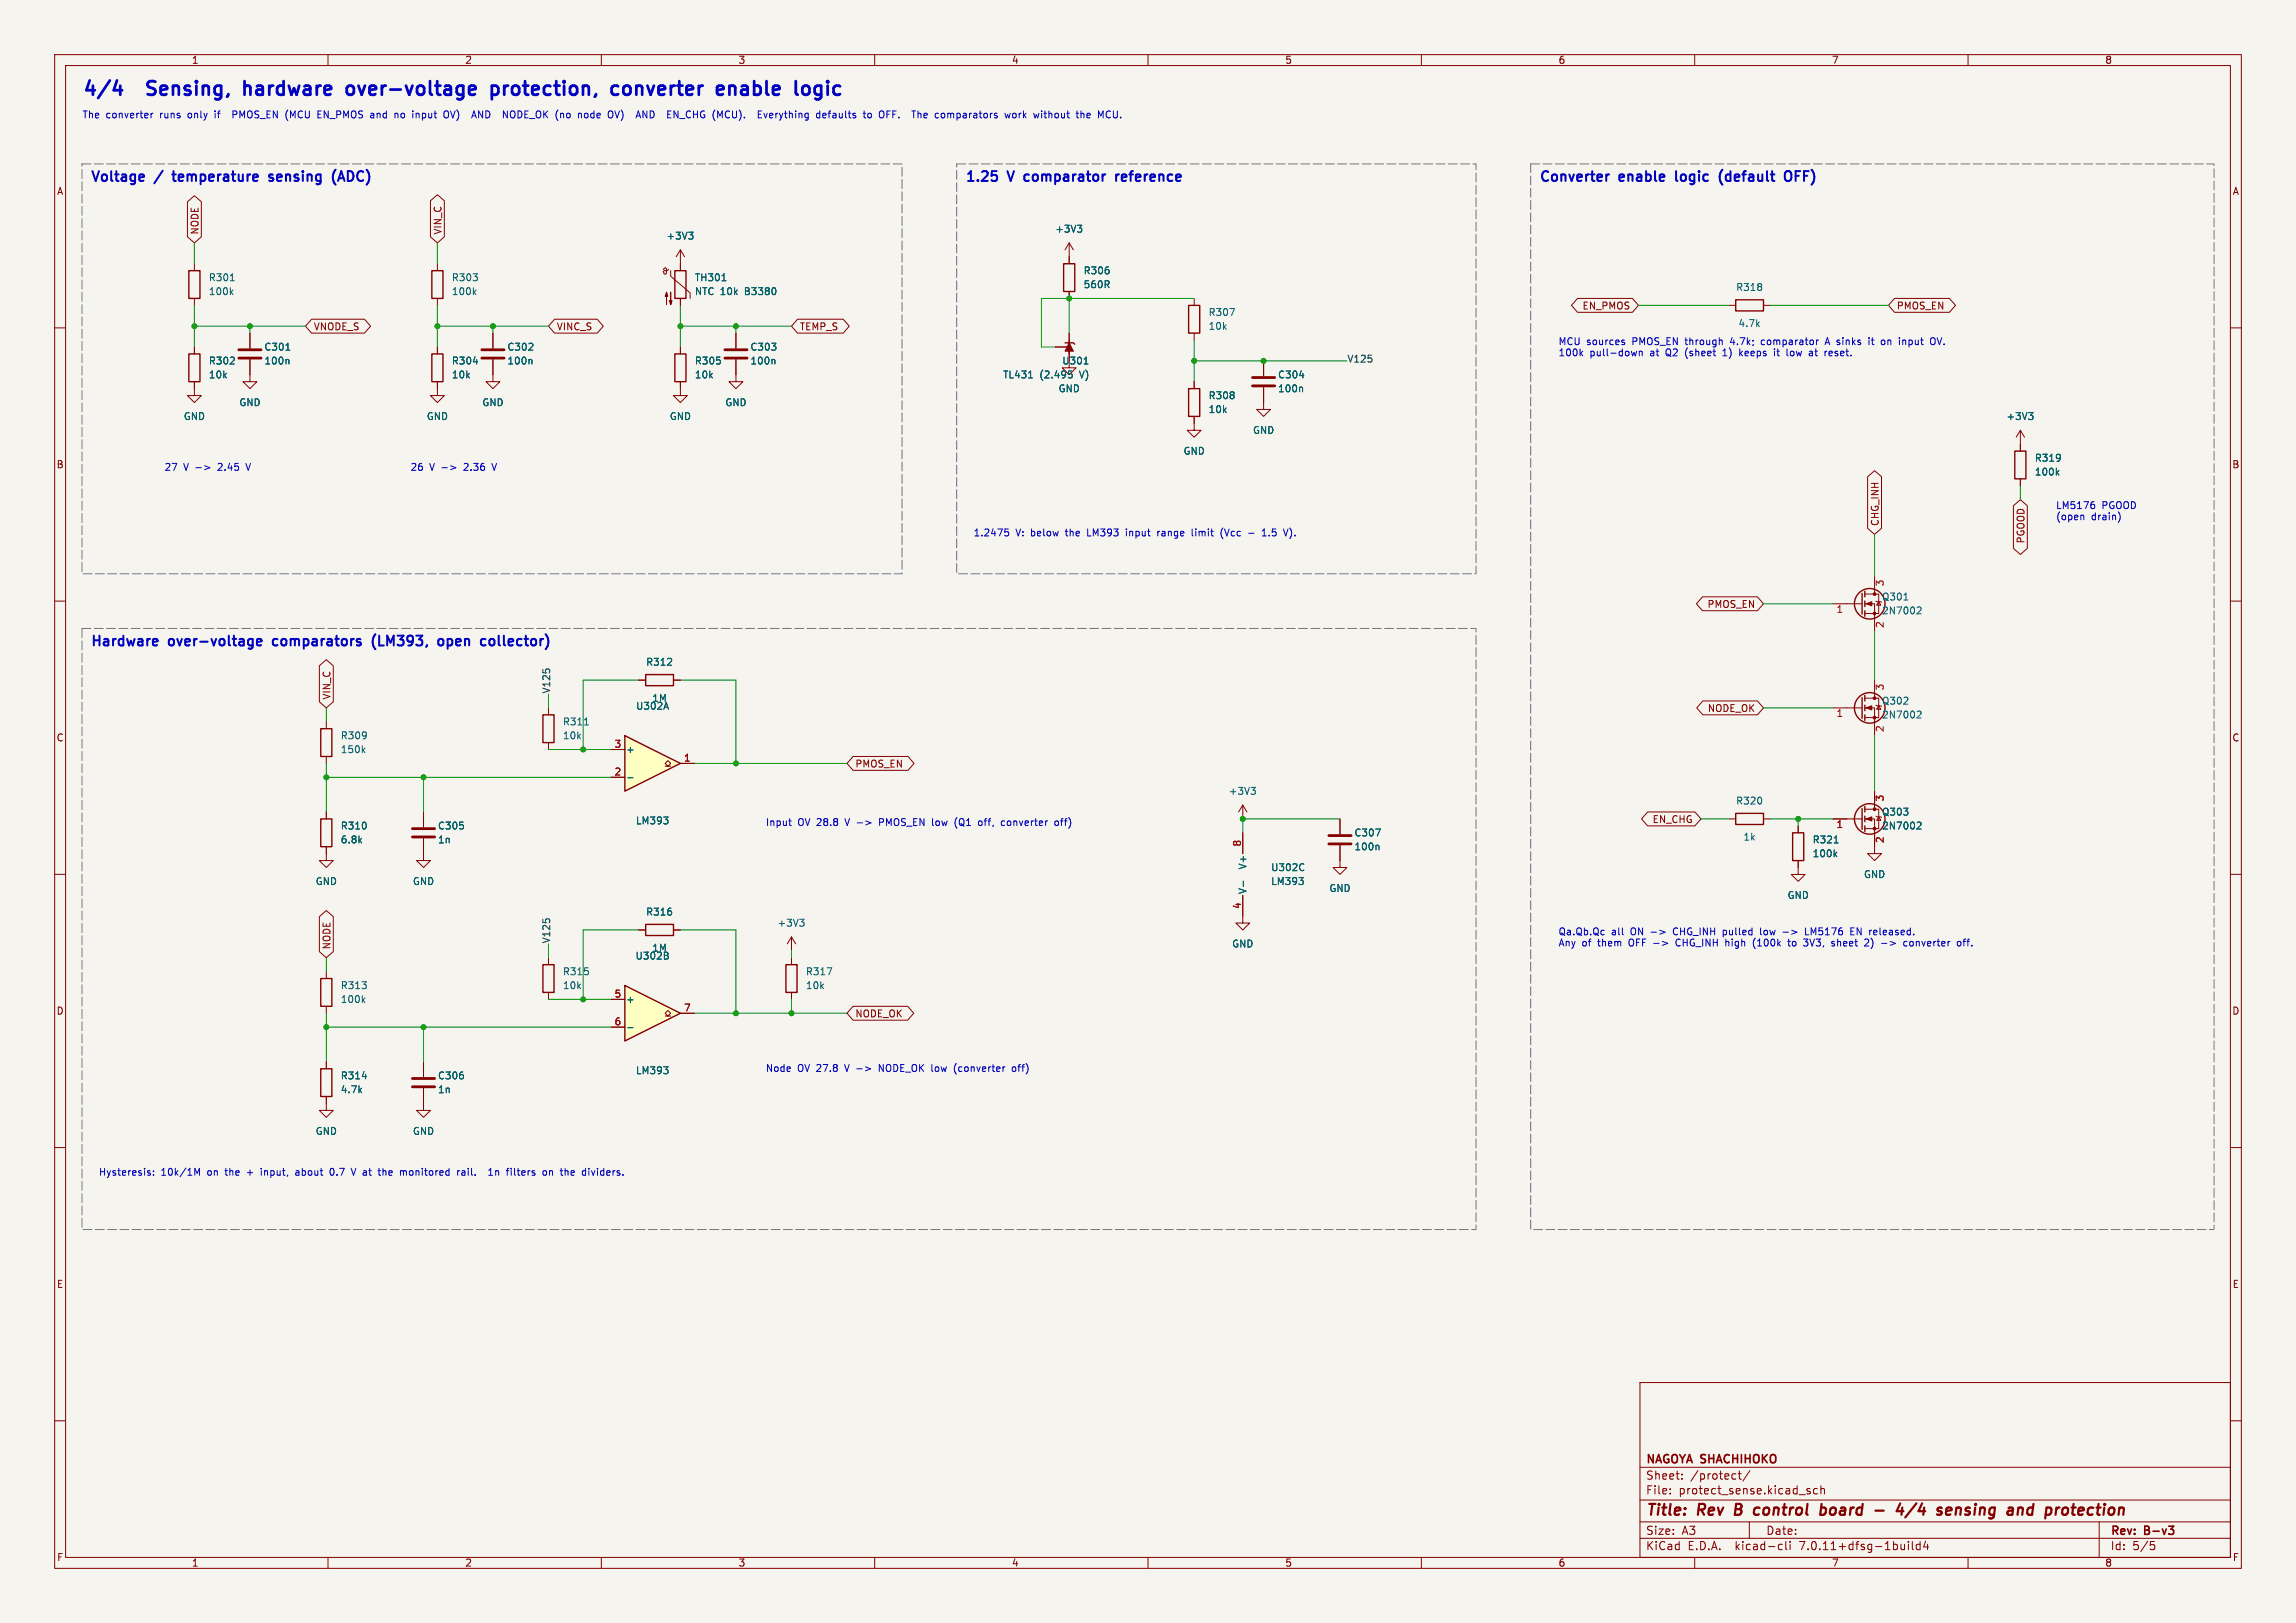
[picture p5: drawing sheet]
<svg xmlns="http://www.w3.org/2000/svg" width="420mm" height="297mm" viewBox="0 0 420 297" stroke-linecap="round" stroke-linejoin="round" font-family="sans-serif">
<defs><g id="words">
<g font-size="3.5" fill="#0000c2">
<text x="15" y="18.8">4/4</text>
<text x="28.2" y="18.8">Sensing,</text>
<text x="46.8" y="18.8">hardware</text>
<text x="66.6" y="18.8">over-voltage</text>
<text x="94" y="18.8">protection,</text>
<text x="117.1" y="18.8">converter</text>
<text x="137.4" y="18.8">enable</text>
<text x="152.6" y="18.8">logic</text>
</g>
<g font-size="2.8" fill="#840000">
<text x="301" y="277.9">Title:</text>
<text x="310.6" y="277.9">Rev</text>
<text x="318.2" y="277.9">B</text>
<text x="322.5" y="277.9">control</text>
<text x="335.4" y="277.9">board</text>
<text x="346.2" y="277.9">-</text>
<text x="351" y="277.9">4/4</text>
<text x="359.3" y="277.9">sensing</text>
<text x="372.9" y="277.9">and</text>
<text x="380.7" y="277.9">protection</text>
</g>
<g font-size="2.5" fill="#0000c2">
<text x="16.5" y="34.1">Voltage</text>
<text x="32.5" y="34.1">temperature</text>
<text x="50.8" y="34.1">sensing</text>
<text x="63.1" y="34.1">(ADC)</text>
<text x="176.5" y="34.1">1.25</text>
<text x="188.2" y="34.1">comparator</text>
<text x="205.7" y="34.1">reference</text>
<text x="281.5" y="34.1">Converter</text>
<text x="296.4" y="34.1">enable</text>
<text x="307.4" y="34.1">logic</text>
<text x="316.1" y="34.1">(default</text>
<text x="328.8" y="34.1">OFF)</text>
<text x="16.5" y="119.1">Hardware</text>
<text x="31" y="119.1">over-voltage</text>
<text x="50.8" y="119.1">comparators</text>
<text x="69.7" y="119.1">(LM393,</text>
<text x="82.5" y="119.1">open</text>
<text x="91" y="119.1">collector)</text>
</g>
<g font-size="2.1" fill="#840000">
<text x="301" y="268.2">NAGOYA SHACHIHOKO</text>
<text x="301" y="273.7">File:</text>
<text x="301" y="271">Sheet:</text>
<text x="307.1" y="273.7">protect_sense.kicad_sch</text>
<text x="309.2" y="271">/protect/</text>
<text x="301" y="281.1">Size:</text>
<text x="307.6" y="281.1">A3</text>
<text x="323" y="281.1">Date:</text>
<text x="386" y="281.3">Rev:</text>
<text x="392.4" y="281.3">B-v3</text>
<text x="301" y="283.9">KiCad</text>
<text x="308.7" y="283.9">E.D.A.</text>
<text x="317.6" y="283.9">kicad-cli</text>
<text x="329.5" y="283.9">7.0.11+dfsg-1build4</text>
<text x="386" y="283.9">Id:</text>
<text x="390.1" y="283.9">5/5</text>
</g>
<g font-size="1.8" fill="#840000">
<text x="35" y="11.9">1</text>
<text x="85" y="11.9">2</text>
<text x="135" y="11.9">3</text>
<text x="185" y="11.9">4</text>
<text x="235" y="11.9">5</text>
<text x="285" y="11.9">6</text>
<text x="335" y="11.9">7</text>
<text x="385" y="11.9">8</text>
<text x="10.3" y="35.9">A</text>
<text x="408.3" y="35.9">A</text>
<text x="36.5" y="43" transform="rotate(-90 36.5 43)">NODE</text>
<text x="81" y="43" transform="rotate(-90 81 43)">VIN_C</text>
<text x="289.4" y="56.8">EN_PMOS</text>
<text x="346.9" y="56.8">PMOS_EN</text>
<text x="57.3" y="60.6">VNODE_S</text>
<text x="101.8" y="60.6">VINC_S</text>
<text x="146.2" y="60.6">TEMP_S</text>
<text x="10.3" y="85.9">B</text>
<text x="408.2" y="85.9">B</text>
<text x="343.9" y="96.4" transform="rotate(-90 343.9 96.4)">CHG_INH</text>
<text x="370.5" y="99.5" transform="rotate(-90 370.5 99.5)">PGOOD</text>
<text x="312.2" y="111.4">PMOS_EN</text>
<text x="60.6" y="128.1" transform="rotate(-90 60.6 128.1)">VIN_C</text>
<text x="312.3" y="130.5">NODE_OK</text>
<text x="10.3" y="135.9">C</text>
<text x="408.2" y="135.9">C</text>
<text x="156.4" y="140.7">PMOS_EN</text>
<text x="302.2" y="150.8">EN_CHG</text>
<text x="60.6" y="173.8" transform="rotate(-90 60.6 173.8)">NODE</text>
<text x="10.3" y="185.9">D</text>
<text x="408.2" y="185.9">D</text>
<text x="156.4" y="186.4">NODE_OK</text>
<text x="10.3" y="235.9">E</text>
<text x="408.3" y="235.9">E</text>
<text x="10.3" y="285.9">F</text>
<text x="35" y="286.9">1</text>
<text x="85" y="286.9">2</text>
<text x="135" y="286.9">3</text>
<text x="185" y="286.9">4</text>
<text x="235" y="286.9">5</text>
<text x="285" y="286.9">6</text>
<text x="335" y="286.9">7</text>
<text x="385" y="286.9">8</text>
<text x="408.3" y="285.9">F</text>
</g>
<g font-size="1.8" fill="#0000c2">
<text x="15" y="22">The</text>
<text x="19.4" y="22">converter</text>
<text x="29.4" y="22">runs</text>
<text x="34.7" y="22">only</text>
<text x="39.8" y="22">if</text>
<text x="43.4" y="22">PMOS_EN (MCU</text>
<text x="59.4" y="22">EN_PMOS and</text>
<text x="73.9" y="22">no</text>
<text x="77.3" y="22">input</text>
<text x="83.3" y="22">OV)</text>
<text x="88.9" y="22">AND</text>
<text x="94.9" y="22">NODE_OK (no</text>
<text x="109.1" y="22">node</text>
<text x="114.8" y="22">OV)</text>
<text x="120.4" y="22">AND</text>
<text x="126.4" y="22">EN_CHG (MCU).</text>
<text x="143.6" y="22">Everything</text>
<text x="154.5" y="22">defaults</text>
<text x="163.4" y="22">to</text>
<text x="166.4" y="22">OFF.</text>
<text x="172.9" y="22">The</text>
<text x="177.2" y="22">comparators</text>
<text x="190.3" y="22">work</text>
<text x="195.7" y="22">without</text>
<text x="203.7" y="22">the</text>
<text x="285" y="63.5">MCU sources</text>
<text x="285" y="65.5">100k</text>
<text x="290.8" y="65.5">pull-down</text>
<text x="298.7" y="63.5">PMOS_EN through</text>
<text x="302" y="65.5">at</text>
<text x="305" y="65.5">Q2</text>
<text x="308.7" y="65.5">(sheet</text>
<text x="315.8" y="65.5">1)</text>
<text x="317" y="63.5">4.7k;</text>
<text x="319.1" y="65.5">keeps</text>
<text x="322.8" y="63.5">comparator</text>
<text x="325.6" y="65.5">it</text>
<text x="328.1" y="65.5">low</text>
<text x="332.4" y="65.5">at</text>
<text x="334.8" y="63.5">A sinks</text>
<text x="335.5" y="65.5">reset.</text>
<text x="343.1" y="63.5">it</text>
<text x="345.6" y="63.5">on</text>
<text x="349.1" y="63.5">input</text>
<text x="355" y="63.5">OV.</text>
<text x="30" y="86.5">27</text>
<text x="33.6" y="86.5">V -&gt;</text>
<text x="40.2" y="86.5">2.45</text>
<text x="45.6" y="86.5">V</text>
<text x="75" y="86.5">26</text>
<text x="78.6" y="86.5">V -&gt;</text>
<text x="85.2" y="86.5">2.36</text>
<text x="90.6" y="86.5">V</text>
<text x="376" y="93.5">LM5176</text>
<text x="376" y="95.5">(open</text>
<text x="382.6" y="95.5">drain)</text>
<text x="384.5" y="93.5">PGOOD</text>
<text x="178" y="98.5">1.2475</text>
<text x="185.8" y="98.5">V: below</text>
<text x="195.2" y="98.5">the</text>
<text x="199.4" y="98.5">LM393</text>
<text x="206.7" y="98.5">input</text>
<text x="212.6" y="98.5">range</text>
<text x="219.1" y="98.5">limit</text>
<text x="224.6" y="98.5">(Vcc</text>
<text x="232.6" y="98.5">1.5</text>
<text x="236.8" y="98.5">V).</text>
<text x="140" y="151.5">Input</text>
<text x="145.9" y="151.5">OV 28.8</text>
<text x="154.9" y="151.5">V -&gt;</text>
<text x="161.5" y="151.5">PMOS_EN low</text>
<text x="175.7" y="151.5">(Q1</text>
<text x="180.3" y="151.5">off,</text>
<text x="184.6" y="151.5">converter</text>
<text x="194.6" y="151.5">off)</text>
<text x="285" y="171.5">Qa.Qb.Qc</text>
<text x="285" y="173.5">Any</text>
<text x="289.4" y="173.5">of</text>
<text x="292.4" y="173.5">them</text>
<text x="294.8" y="171.5">all</text>
<text x="298.2" y="173.5">OFF -&gt;</text>
<text x="298.4" y="171.5">ON -&gt;</text>
<text x="306.6" y="171.5">CHG_INH</text>
<text x="307.2" y="173.5">CHG_INH</text>
<text x="315.8" y="171.5">pulled</text>
<text x="316.5" y="173.5">high</text>
<text x="321.7" y="173.5">(100k</text>
<text x="322.9" y="171.5">low</text>
<text x="327.2" y="171.5">-&gt;</text>
<text x="328.4" y="173.5">to</text>
<text x="331.5" y="173.5">3V3,</text>
<text x="331.5" y="171.5">LM5176</text>
<text x="336.7" y="173.5">sheet</text>
<text x="340" y="171.5">EN released.</text>
<text x="343" y="173.5">2)</text>
<text x="346.2" y="173.5">-&gt;</text>
<text x="350.5" y="173.5">converter</text>
<text x="360.5" y="173.5">off.</text>
<text x="140" y="196.5">Node</text>
<text x="145.9" y="196.5">OV 27.8</text>
<text x="154.9" y="196.5">V -&gt;</text>
<text x="161.5" y="196.5">NODE_OK low</text>
<text x="175.6" y="196.5">(converter</text>
<text x="186.4" y="196.5">off)</text>
<text x="18" y="215.5">Hysteresis:</text>
<text x="29.5" y="215.5">10k/1M</text>
<text x="38.1" y="215.5">on</text>
<text x="41.5" y="215.5">the</text>
<text x="45.7" y="215.5">+</text>
<text x="48.4" y="215.5">input,</text>
<text x="55" y="215.5">about</text>
<text x="61.5" y="215.5">0.7</text>
<text x="65.6" y="215.5">V at</text>
<text x="71" y="215.5">the</text>
<text x="75.1" y="215.5">monitored</text>
<text x="85.8" y="215.5">rail.</text>
<text x="91.9" y="215.5">1n</text>
<text x="95.4" y="215.5">filters</text>
<text x="102.2" y="215.5">on</text>
<text x="105.7" y="215.5">the</text>
<text x="109.8" y="215.5">dividers.</text>
</g>
<g font-size="1.8" fill="#006464">
<text x="121.8" y="44">+3V3</text>
<text x="192.9" y="42.8">+3V3</text>
<text x="38.1" y="51.7">R301</text>
<text x="82.6" y="51.7">R303</text>
<text x="127" y="51.7">TH301</text>
<text x="198.1" y="50.4">R306</text>
<text x="198.1" y="52.9">560R</text>
<text x="317.5" y="53.4">R318</text>
<text x="38.1" y="54.2">100k</text>
<text x="82.6" y="54.2">100k</text>
<text x="127" y="54.2">NTC 10k</text>
<text x="136.4" y="54.2">B3380</text>
<text x="221" y="58">R307</text>
<text x="48.3" y="64.4">C301</text>
<text x="92.7" y="64.4">C302</text>
<text x="137.2" y="64.4">C303</text>
<text x="221" y="60.6">10k</text>
<text x="317.9" y="60">4.7k</text>
<text x="38.1" y="66.9">R302</text>
<text x="38.1" y="69.4">10k</text>
<text x="48.3" y="66.9">100n</text>
<text x="82.6" y="66.9">R304</text>
<text x="82.6" y="69.4">10k</text>
<text x="92.7" y="66.9">100n</text>
<text x="127" y="66.9">R305</text>
<text x="127" y="69.4">10k</text>
<text x="137.2" y="66.9">100n</text>
<text x="183.4" y="69.4">TL431</text>
<text x="190.2" y="69.4">(2.495</text>
<text x="193.5" y="72">GND</text>
<text x="194.2" y="66.9">U301</text>
<text x="197.6" y="69.4">V)</text>
<text x="233.7" y="69.4">C304</text>
<text x="233.7" y="72">100n</text>
<text x="33.5" y="77.1">GND</text>
<text x="43.7" y="74.5">GND</text>
<text x="78" y="77.1">GND</text>
<text x="88.1" y="74.5">GND</text>
<text x="122.4" y="77.1">GND</text>
<text x="132.6" y="74.5">GND</text>
<text x="221" y="73.3">R308</text>
<text x="221" y="75.8">10k</text>
<text x="366.9" y="77.1">+3V3</text>
<text x="216.4" y="83.4">GND</text>
<text x="229.1" y="79.6">GND</text>
<text x="372.1" y="84.7">R319</text>
<text x="372.1" y="87.2">100k</text>
<text x="344.2" y="110.1">Q301</text>
<text x="344.2" y="112.6">2N7002</text>
<text x="118.1" y="122">R312</text>
<text x="116.3" y="130.1">U302A</text>
<text x="119.2" y="128.6">1M</text>
<text x="344.2" y="129.1">Q302</text>
<text x="344.2" y="131.7">2N7002</text>
<text x="62.2" y="135.5">R309</text>
<text x="102.9" y="132.9">R311</text>
<text x="102.9" y="135.5">10k</text>
<text x="62.2" y="138">150k</text>
<text x="114.4" y="138">+</text>
<text x="224.7" y="145.6">+3V3</text>
<text x="317.5" y="147.4">R320</text>
<text x="344.2" y="149.5">Q303</text>
<text x="62.2" y="152">R310</text>
<text x="62.2" y="154.5">6.8k</text>
<text x="80" y="152">C305</text>
<text x="80" y="154.5">1n</text>
<text x="116.2" y="151.1">LM393</text>
<text x="247.7" y="153.3">C307</text>
<text x="247.7" y="155.8">100n</text>
<text x="318.8" y="154">1k</text>
<text x="331.5" y="154.5">R321</text>
<text x="344.2" y="152">2N7002</text>
<text x="228.2" y="159.2" transform="rotate(-90 228.2 159.2)">V+</text>
<text x="232.4" y="159.6">U302C</text>
<text x="331.5" y="157.1">100k</text>
<text x="340.9" y="160.9">GND</text>
<text x="57.7" y="162.2">GND</text>
<text x="75.4" y="162.2">GND</text>
<text x="118.1" y="167.7">R316</text>
<text x="228.2" y="163.7" transform="rotate(-90 228.2 163.7)">V-</text>
<text x="232.4" y="162.2">LM393</text>
<text x="243.1" y="163.4">GND</text>
<text x="326.9" y="164.7">GND</text>
<text x="142.1" y="169.8">+3V3</text>
<text x="225.3" y="173.6">GND</text>
<text x="102.9" y="178.7">R315</text>
<text x="116.2" y="175.8">U302B</text>
<text x="119.2" y="174.3">1M</text>
<text x="147.3" y="178.7">R317</text>
<text x="62.2" y="181.2">R313</text>
<text x="62.2" y="183.7">100k</text>
<text x="102.9" y="181.2">10k</text>
<text x="114.4" y="183.7">+</text>
<text x="147.3" y="181.2">10k</text>
<text x="62.2" y="197.7">R314</text>
<text x="80" y="197.7">C306</text>
<text x="116.2" y="196.8">LM393</text>
<text x="62.2" y="200.3">4.7k</text>
<text x="80" y="200.3">1n</text>
<text x="57.7" y="207.9">GND</text>
<text x="75.4" y="207.9">GND</text>
</g>
<g font-size="1.8" fill="#0f0f0f">
<text x="246.4" y="66.6">V125</text>
<text x="100.8" y="127" transform="rotate(-90 100.8 127)">V125</text>
<text x="100.8" y="172.7" transform="rotate(-90 100.8 172.7)">V125</text>
</g>
<g font-size="1.8" fill="#a90000">
<text x="344.9" y="107.4" transform="rotate(-90 344.9 107.4)">3</text>
<text x="335.8" y="112.5">1</text>
<text x="344.9" y="115" transform="rotate(-90 344.9 115)">2</text>
<text x="335.8" y="131.5">1</text>
<text x="344.9" y="126.4" transform="rotate(-90 344.9 126.4)">3</text>
<text x="112.3" y="136.9">3</text>
<text x="344.9" y="134.1" transform="rotate(-90 344.9 134.1)">2</text>
<text x="112.3" y="142">2</text>
<text x="125" y="139.4">1</text>
<text x="344.9" y="146.8" transform="rotate(-90 344.9 146.8)">3</text>
<text x="227.1" y="155" transform="rotate(-90 227.1 155)">8</text>
<text x="335.8" y="151.8">1</text>
<text x="344.9" y="154.4" transform="rotate(-90 344.9 154.4)">2</text>
<text x="227.1" y="166.4" transform="rotate(-90 227.1 166.4)">4</text>
<text x="112.3" y="182.6">5</text>
<text x="125" y="185.2">7</text>
<text x="112.3" y="187.7">6</text>
</g>
</g></defs>
<path d="M0 0h420v297h-420z" fill="#f5f4ef" stroke="#f5f4ef" stroke-width=".18"/>
<g fill="none" stroke="#840000" stroke-width=".18">
<path d="M10 10h400v277h-400zM12 12h396v273h-396zM60 10v2M110 10v2M160 10v2M210 10v2M260 10v2M310 10v2M360 10v2M10 60h2M35.6 48.3v1.2M35.6 54.6v1.3"/>
<path d="M408 60h2M35.6 69.9v2.5h1.2l-1.2 1.3-1.3-1.3h1.3M35.6 63.5v1.3M45.7 65.8v4.1h1.3l-1.3 1.2-1.3-1.2h1.3M45.7 61v2.8M80 71.1v1.3h1.3l-1.3 1.3-1.3-1.3h1.3M10 110h2M408 110h2M59.7 132.1v1.3M59.7 138.4v1.3M100.3 129.5v1.3M100.3 135.9v1.3"/>
<path d="M10 160h2M59.7 154.9v2.6h1.3l-1.3 1.3-1.3-1.3h1.3M59.7 148.6v1.3M77.5 148.6v2.8M77.5 153.4v2.8M227.3 152.4v3.8M245.1 154.7v4.1h1.3l-1.3 1.2-1.3-1.2h1.3M245.1 149.9v2.8M408 160h2M227.3 163.8v5.1h1.3l-1.3 1.3-1.2-1.3h1.2M77.5 194.3v2.8M77.5 199.1v2.8"/>
<path d="M10 210h2M408 210h2M10 260h2M300 253h108v32h-108zM408 260h2M300 278.5h108M300 274.5h108M300 268.5h108M305.5 273.2v.2M305.5 272.5v.1M307.7 270.5v.2M307.7 269.8v.1"/>
<path d="M317.9 269.7h.6M318.2 269.2v1.3l.3 .2M320 278.5v3M320.1 269.1l-1.3 1.9M330.6 272.8l.3 .1 .3 .2-.1 .2-.4 .1M330.6 272.5h.5M332.4 272.5l-.4-.1-.3 .3v.4l.2 .2h.5M333.1 272.5l.2-.1 .4 .1v.9M333.1 271.9v1.5M384 278.5v6.5M60 285v2M110 285v2"/>
<path d="M160 285v2M210 285v2M260 285v2M300 281.5h108M310 285v2M325.6 282.6l.4 .1M326 283.5l-.4 .1M326.7 282.1v1.3l.2 .2M327.4 282.1v.1M327.4 282.6v1M349.1 282.1v.1M349.1 282.6v1"/>
<path d="M349.8 282.1v1.3l.2 .2M351.2 282.7l-.4-.1-.3 .3v.4l.2 .2h.5M351.2 282.1v1.5M352.2 282l-.3 1.1h.9M352.6 282.6v1M360 285v2M393.4 282.1h.7M393.5 282.7h.4l.3 .2-.2 .6-.5 .1"/>
</g>
<path d="M396.7 279.3h.9l-.5 .6M397.5 280v.6" fill="none" stroke="#840000" stroke-width=".3"/>
<g fill="none" stroke="#840000" stroke-width=".4">
<path d="M317.6 275.2l-.3 2h.8M321.1 276l.2-.1 .6 .1M321.7 277.1l-.6 .1M333.1 276l.2-.1 .6 .1 .1 .3v.5a.66 .66 0 0 1-.9 .4M333.2 275.2l-.2 2M343 276.4h1.6M347.6 275.1l-.7 1.4M348 275.9l-.2 1.3M350.6 275.1l-2.1 2.6M356 276.5l1-.2-.1-.3-.5-.1-.4 .3v.9l.2 .1 .6-.1M357.9 275.9l-.2 1.3M358.6 276a.57 .57 0 0 0-.7 .1"/>
<path d="M370.9 277l.2 .2 .6-.1M371.9 276a.66 .66 0 0 0-1 .3M372 275.2l-.3 2M378.9 275.9h.8M379.3 275.2l-.2 1.7 .1 .2 .3 .1"/>
</g>
<g fill="none" stroke="#006464" stroke-width=".18">
<path d="M42.1 51.4h.8M42.3 53.4l.3 .5M42.6 53.1l-.5 .5M52.3 64.1h.7M52.7 65.8l.1 .2v.6M66.4 137.3l.4 .4M66.8 136.9l-.5 .5M106.9 132.7h.7M238.4 158.1l.1 .1M238.5 159.2l-.1 .1M251.6 151.7h.9l-.6 1.3M252.1 154.7l.1 .2v.6"/>
<path d="M227.4 161.2v1M237.6 160.6h.8l-.4 .5M238.3 161.2v.5"/>
</g>
<path d="M43.7 65.5h4.1M43.7 64h4.1M75.4 153.2h4.1M75.4 151.6h4.1M243.1 154.4h4M243.1 152.9h4M75.4 198.9h4.1M75.4 197.4h4.1" fill="none" stroke="#840000" stroke-width=".51"/>
<path d="M34.5 49.5h2.1v5.1h-2.1zM34.5 64.8h2.1v5.1h-2.1zM58.7 133.4h2v5h-2zM99.3 130.8h2v5.1h-2zM58.7 149.9h2v5h-2z" fill="none" stroke="#840000" stroke-width=".25"/>
<path d="M114.3 180.3l10.2 5.1-10.2 5.1z" fill="#ffffc2"/>
<g fill="none" stroke="#840000" stroke-width=".25">
<path d="M79 49.5h2v5.1h-2zM123.4 49.5h2.1v5.1h-2.1zM194.6 48.3h2v5h-2zM217.4 55.9h2.1v5.1h-2.1zM317.5 54.9h5.1v2h-5.1zM79 64.8h2v5.1h-2zM123.4 64.8h2.1v5.1h-2.1zM194.8 62.7h1.5l.3 .3M217.4 71.1h2.1v5.1h-2.1zM368.6 82.6h2v5h-2zM340.6 108.6v3.8M341.1 108.2v1"/>
<path d="M341.1 110v1M341.1 111.8v1M118.1 123.4h5.1v2.1h-5.1zM340.6 127.6v3.8M341.1 127.3v1M341.1 129v1M341.1 130.8v1M317.5 148.8h5.1v2.1h-5.1zM327.9 152.4h2v5.1h-2zM340.6 148v3.8M341.1 147.6v1M341.1 149.4v1"/>
<path d="M341.1 151.1v1M58.7 179.1h2v5.1h-2zM99.3 176.5h2v5.1h-2zM118.1 169.2h5.1v2h-5.1zM143.8 176.5h2v5.1h-2zM58.7 195.6h2v5.1h-2zM114.3 180.3l10.2 5.1-10.2 5.1z"/>
<circle cx="342" cy="110.5" r="2.79"/>
<circle cx="342" cy="129.5" r="2.79"/>
<circle cx="342" cy="149.9" r="2.79"/>
</g>
<g fill="none" stroke="#840000" stroke-width=".18">
<path d="M80 48.3v1.2M80 54.6v1.3M122.3 49.3l-.2 .2h-.4l-.2-.1v-.3l.2-.1 .2 .2v.8l-.1 .1h-.3l-.2-.4M122.7 49.5v1l3.5 3.1v1M124.5 45.7v3.8M124.5 54.6v1.3M124.5 45.7l-.8 1.3M124.5 45.7l.7 1.3M195.6 44.5l-.8 1.2M195.6 44.5v3.8M195.6 53.3v1.3M195.6 44.5l.7 1.2"/>
<path d="M218.4 54.6v1.3M316.2 55.9h1.3M322.6 55.9h1.2M80 63.5v1.3M80 69.9v1.2M90.2 65.8v4.1h1.2l-1.2 1.2-1.3-1.2h1.3M90.2 61v2.8M124.5 69.9v2.5h1.2l-1.2 1.3-1.3-1.3h1.3M124.5 63.5v1.3M134.6 65.8v4.1h1.3l-1.3 1.2-1.3-1.2h1.3M134.6 61v2.8M193 63.5h2.6"/>
<path d="M195.6 62.2v2.6M195.6 61v6.3h1.2l-1.2 1.3-1.3-1.3h1.3M218.4 61v1.2M218.4 69.9v1.2M218.4 76.2v1.3M231.1 70.9v4h1.3l-1.3 1.3-1.2-1.3h1.2M231.1 66v2.8M369.6 78.7l-.8 1.3M369.6 78.7v3.9M369.6 78.7l.7 1.3M369.6 87.6v1.3M335.3 110.5h5.3"/>
<path d="M341.1 110.5h1.8v5.1M341.1 108.7h2.6v3.6h-2.6M342.9 105.4v3.3M343.2 110l.1 .1h.7l.2 .1M343.7 110.1l.3 .6h-.7zM116.8 124.5h1.3M123.2 124.5h1.3M335.3 129.5h5.3M341.1 129.5h1.8v5.1M341.1 127.8h2.6v3.5h-2.6M342.9 124.5v3.3M343.2 129l.1 .2h.7l.2 .1"/>
<path d="M343.7 129.2l.3 .6h-.7zM77.5 156.2v1.3h1.2l-1.2 1.3-1.3-1.3h1.3M227.3 147.3l-.7 1.3M227.3 147.3v2.6M227.3 147.3l.8 1.3M316.2 149.9h1.3M322.6 149.9h1.2M328.9 157.5v2.5h1.3l-1.3 1.3-1.2-1.3h1.2M328.9 151.1v1.3M335.3 149.9h5.3M341.1 149.9h1.8v6.3h1.3l-1.3 1.3-1.3-1.3h1.3M341.1 148.1h2.6v3.5h-2.6"/>
<path d="M342.9 144.8v3.3M343.2 149.4l.1 .1h.7l.2 .1M343.7 149.5l.3 .6h-.7zM59.7 177.8v1.3M100.3 175.3v1.2M116.8 170.2h1.3M123.2 170.2h1.3M144.8 171.5l-.8 1.2M144.8 171.5v2.5M144.8 175.3v1.2M144.8 171.5l.7 1.2M59.7 184.2v1.2"/>
<path d="M59.7 194.3v1.3M100.3 181.6v1.3M111.8 182.9h2.5M111.8 188h2.5M121.7 185.9h.5l-.5-.5 .5-.5 .5 .5-.5 .5h.5M124.5 185.4h2.5M144.8 181.6v1.3M59.7 200.7v2.5h1.3l-1.3 1.3-1.3-1.3h1.3M77.5 201.9v1.3h1.2l-1.2 1.3-1.3-1.3h1.3"/>
</g>
<g fill="none" stroke="#006464" stroke-width=".18">
<path d="M86.7 53.4l.4 .5M87.1 53.1l-.5 .5M126 42.5h.8l-.5 .5M126.5 43l.3 .2v.3l-.3 .3M132.1 51.4h.7M197.1 41.2h.8l-.4 .5M197.6 41.7l.3 .2v.3l-.3 .3M225 56.5h.8l-.5 1.2M86.6 66.2h.8M97.1 65.8l.2 .2v.6M141.6 65.8l.1 .2v.6M188.2 69.2h.7"/>
<path d="M195.5 67.9h.6M195.6 68.4h.3l.2 .2-.1 .5-.4 .1M198.3 66.6h.7M237.7 68.7h.8M238.1 70.9l.2 .1v.7M371.1 75.5h.8l-.5 .5M371.6 76l.3 .2v.3l-.3 .3M376.3 86.5l.3 .4M376.6 86.1l-.4 .5M348.3 109.8h.7M350.9 111.1h.4l.1 .3-.8 .9h.8M350.9 130.1l.4 .1 .1 .3-.8 .9h.8"/>
<path d="M228.8 144.1h.8l-.4 .5M229.4 144.6l.2 .2v.3l-.2 .3M335.5 154.2h.7M335.6 156.3l.4 .5M336 155.9l-.5 .5M350.9 150.4l.4 .1 .1 .3-.8 .9h.8M122.1 174.9l.2 .4-.3 .2M122.1 174.4v.3M146.3 168.2h.8l-.4 .5M146.8 168.7l.3 .2v.3l-.3 .3M151.3 177.1h.8l-.5 1.3M66.3 197h.8"/>
<path d="M66.4 183l.4 .5M66.8 182.6l-.5 .5M114.8 188.1h1M121.4 195.2h.8l-.4 .5M122.1 195.8v.6"/>
</g>
<path d="M88.1 65.5h4.1M88.1 64h4.1M132.6 65.5h4.1M132.6 64h4.1M229.1 70.6h4.1M229.1 69.1h4.1" fill="none" stroke="#840000" stroke-width=".51"/>
<g fill="#840000" stroke="#840000" stroke-width=".18">
<path d="M121.9 53.5l.3 .7h-.5l.2-.7v2.3z"/>
<path d="M122.7 53.5v2.3l-.3-.8h.5l-.2 .8z"/>
<path d="M195.6 62.7l.7 1.6h-1.5z"/>
<path d="M341.4 129.5l1-.3v.7z"/>
<path d="M341.4 110.5l1-.4v.8z"/>
<path d="M341.4 149.9l1-.4v.7z"/>
<circle cx="342.9" cy="131.3" r=".25"/>
<circle cx="342.9" cy="127.8" r=".25"/>
<circle cx="342.9" cy="112.3" r=".25"/>
<circle cx="342.9" cy="108.7" r=".25"/>
<circle cx="342.9" cy="151.6" r=".25"/>
<circle cx="342.9" cy="148.1" r=".25"/>
</g>
<path d="M114.3 134.6l10.2 5.1-10.2 5.1z" fill="#ffffc2"/>
<path d="M114.3 134.6l10.2 5.1-10.2 5.1z" fill="none" stroke="#840000" stroke-width=".25"/>
<g fill="none" stroke="#840000" stroke-width=".18">
<path d="M34.3 36.9l1.3-1.1 1.2 1.1v6.4l-1.2 1.2-1.3-1.2zM78.7 36.7l1.3-1.1 1.3 1.1v6.6l-1.3 1.2-1.3-1.2zM57 58.4h9.7l1.1 1.3-1.1 1.3h-9.7l-1.1-1.3zM101.4 58.4h7.8l1.2 1.3-1.2 1.3h-7.8l-1.1-1.3zM124.5 48.3v1.2M124.5 54.6v1.3M145.9 58.4h8.3l1.2 1.3-1.2 1.3h-8.3l-1.1-1.3zM195.6 47v1.3M195.6 53.3v1.3M288.6 54.6h10l1.1 1.3-1.1 1.3h-10l-1.1-1.3zM346.6 54.6h10l1.1 1.3-1.1 1.3h-10l-1.2-1.3zM35.6 63.5v1.3"/>
<path d="M35.6 69.9v1.2M45.7 61v2.8M45.7 65.8v2.8M80 63.5v1.3M80 69.9v1.2M90.2 61v2.8M90.2 65.8v2.8M124.5 63.5v1.3M124.5 69.9v1.2M134.6 61v2.8M134.6 65.8v2.8M193 63.5h2.6"/>
<path d="M195.6 61v5M218.4 76.2v2.5h1.3l-1.3 1.3-1.2-1.3h1.2M218.4 69.9v1.2M231.1 66v2.8M231.1 70.9v2.8M341.6 87.2l1.3-1.1 1.3 1.1v9.5l-1.3 1.1-1.3-1.1zM368.3 92.6l1.3-1.2 1.2 1.2v7.8l-1.2 1.1-1.3-1.1zM369.6 81.3v1.3M369.6 87.6v1.3M311.4 109.2h10.1l1.1 1.3-1.1 1.3h-10.1l-1.1-1.3zM58.4 121.8l1.3-1.1 1.3 1.1v6.6l-1.3 1.1-1.3-1.1zM111.8 137.2h2.5"/>
<path d="M116.8 124.5h1.3M123.2 124.5h1.3M124.5 139.7h2.5M156.1 138.4h10l1.1 1.3-1.1 1.3h-10l-1.2-1.3zM311.5 128.3h10l1.1 1.2-1.1 1.3h-10l-1.1-1.3zM59.7 148.6v1.3M59.7 154.9v1.3M77.5 148.6v2.8M77.5 153.4v2.8M111.8 142.2h2.5M121.7 140.2h.5l-.5-.5 .5-.5 .5 .5-.5 .5h.5M227.3 152.4v3.8"/>
<path d="M245.1 149.9v2.8M245.1 154.7v2.8M301.4 148.6h8.6l1.1 1.3-1.1 1.2h-8.6l-1.1-1.2zM328.9 151.1v1.3M328.9 157.5v1.3M335.3 149.9h2.5M342.9 144.8v2.5M342.9 152.4v2.5M58.4 167.7l1.3-1.1 1.3 1.1v6.4l-1.3 1.2-1.3-1.2zM116.8 170.2h1.3M123.2 170.2h1.3M227.3 163.8v3.8"/>
<path d="M59.7 194.3v1.3M77.5 194.3v2.8M77.5 199.1v2.8M111.8 182.9h2.5M111.8 188h2.5M124.5 185.4h2.5M156.1 184.1h9.9l1.1 1.3-1.1 1.3h-9.9l-1.2-1.3zM59.7 200.7v1.2"/>
</g>
<g fill="none" stroke="#006464" stroke-width=".18">
<path d="M126 42.5h.8l-.5 .5M126.5 43l.3 .2v.3l-.3 .3M132.1 51.4h.7M197.1 41.2h.8l-.4 .5M197.6 41.7l.3 .2v.3l-.3 .3M52.3 64.1h.7M52.7 65.8l.1 .2v.6M86.6 66.2h.8M97.1 65.8l.2 .2v.6M141.6 65.8l.1 .2v.6M188.2 69.2h.7M195.5 67.9h.6"/>
<path d="M195.6 68.4h.3l.2 .2-.1 .5-.4 .1M198.3 66.6h.7M237.7 68.7h.8M238.1 70.9l.2 .1v.7M371.1 75.5h.8l-.5 .5M371.6 76l.3 .2v.3l-.3 .3M376.3 86.5l.3 .4M376.6 86.1l-.4 .5M121.9 128.5l.4 1.3M114.8 142.3h1M121.4 149.5h.8l-.4 .5M122.1 150.1v.5"/>
<path d="M238.4 158.1l.1 .1M238.5 159.2l-.1 .1M251.6 151.7h.9l-.6 1.3M252.1 154.7l.1 .2v.6M335.5 154.2h.7M335.6 156.3l.4 .5M336 155.9l-.5 .5M350.9 150.4l.4 .1 .1 .3-.8 .9h.8M122.1 174.4v.3M122.1 174.9l.2 .4-.3 .2M227.4 161.2v1M237.6 160.6h.8l-.4 .5"/>
<path d="M238.3 161.2v.5M66.3 197h.8M114.8 188.1h1M121.4 195.2h.8l-.4 .5M122.1 195.8v.6"/>
</g>
<g fill="none" stroke="#0000c2" stroke-width=".18">
<path d="M27.6 20.7v.9M28 20.7l-.4 .3M42.6 20.3v1.3M42.6 21h.5M58.2 20.9h.4M58.2 21.6h.6M58.2 20.3h.6M72.6 20.7l.2 .2v.7M73.4 20.8v.7M76.3 20.7l.4 .2v.7M82 20.5a.85 .85 0 0 1-.3 1.1M82.4 20.3l.4 1.3"/>
<path d="M86.4 21.2h.6M86.7 20.3l.4 1.3M88.3 20.3v1.3l-.8-1.3v1.3M93.4 20.5a.85 .85 0 0 0 .3 1.1 .43 .43 0 0 0 .5-.5l-.1-.6M108.7 20.8l-.4-.1-.2 .3 .1 .5h.5M113.6 20.1a1.46 1.46 0 0 1 0 2M118.9 20.3a.64 .64 0 0 1 .8 .6 .64 .64 0 0 1-.8 .7zM124.3 21.7h1M126 20.3a.68 .68 0 0 0-.5 .6 .68 .68 0 0 0 .5 .7M140.9 20.7l.4 .1 .1 .2-.6 .1M141.3 21.5l-.4 .1M141.9 20.7v.9"/>
<path d="M142.3 20.7l-.4 .3M142.6 20.7l.3 .9M142.9 21.6l-.3 .4M143.2 20.7l-.3 .9M152.4 20.8h.5v.8M152.4 21.5h.5M152.9 21l-.5 .1M153.5 20.7l.1 .8h.4M161.6 20.5a.85 .85 0 0 1-.2 1.1h-.3M162.2 20.9h.5M162.8 20.3h-.6v1.3M171.7 20.8l-.4-.1-.2 .3 .1 .5h.5"/>
<path d="M172.3 20.8l-.1 .2 .1 .5M176.3 20.7l.4 .1M176.8 21.5l-.5 .1M176.8 21l-.5 .1M187.3 21.1l.4 .5M187.7 20.7l-.5 .5M189.1 20.7l.2 .9 .3-.6 .2 .6M194.7 20.7v.9M194.7 21.5l-.2 .1M203.1 20.4a.6 .6 0 0 0-.8 .4 .6 .6 0 0 0 .6 .8l.2-.1M289.2 64.6l.3 .5M289.5 64.3l-.5 .5"/>
<path d="M296.8 62.6l.3 .1 .1 .2-.2 .2h-.2M296.8 62.2l.3 .1M299.4 64.3l-.3 .8-.2-.6M299.9 64.3v.8M300.4 64.5v.6M315.2 65.1h.7M315.4 64l-.2 .2M318.2 63.8v1.3M318.4 64.6l.3 .5M318.7 64.3l-.5 .5M322.4 62.2l-.2 .3v.3l.2 .3M324.6 64.3v.8"/>
<path d="M327.6 64.4l-.1 .5 .1 .2M331.5 65.1h-.4M331.5 64.5v.6M331.5 64.6h-.4M332.6 62.2l-.2 .1M334 62.7h.6M334.3 61.8l-.5 1.3M335 64.3h-.2l-.2 .2v.6h.4M335.2 64.6l-.6 .1M341.9 61.8v.1M341.9 62.2v.9M342.3 62.2h.5"/>
<path d="M342.5 61.8v1.1l.2 .2M344.5 62.2l.3 .3v.3l-.3 .3M347.4 61.8v.1M348.1 62.3l.3-.1 .2 .2M353.4 61.8a.43 .43 0 0 1 .6 .4v.4a.43 .43 0 0 1-.6 .5M354.3 61.8l.5 1.3M37.4 85.2l1 .4-1 .4M45 84.8l.4 1.3M82.4 85.2l1 .4-1 .4M90 84.8l.4 1.3M183.8 96.8h.6M183.8 97.3h.5l.2 .2-.1 .5h-.6"/>
<path d="M206 96.8v.1M206 97.2v.9M211.8 97.2v.9M212.1 97.2l-.3 .3M218.1 96.8v1.1l.2 .2M223.7 96.6a1.46 1.46 0 0 0 0 2M224 96.8l.4 1.3M228.4 97.6h1M230.9 98.1h.7M230.9 97.2l.4-.4v1.3M232.2 98v.1M235.6 96.8l-.4 1.3"/>
<path d="M235.9 96.6l.3 .6M236.2 98l-.3 .6M381 94.3l.2 .2v.6M382.8 91.8h.3M382.9 92.3l.3 .2v.3l-.3 .3M387.7 94l.1 .8-.3 .7M144.3 150.2h.5M144.5 151l.3 .1M160.9 150.5h.5M161.4 149.8h-.5v1.3M175.1 149.6a1.46 1.46 0 0 0 0 2M179 150.3l.2-.1 .4 .1 .1 .5-.2 .2-.3 .1-.2-.1z"/>
<path d="M183.2 150.8l.2 .3 .4-.1M183.8 150.3l-.4-.1-.2 .3M193.1 150.3l.3-.1 .2 .3v.3l-.2 .3-.3-.1-.1-.2zM194 150.2h.5M303.6 170.2l1 .4-1 .4M306.6 172.1v.5l.2 .5M315.2 170.2v1.3M315.2 171l.1 .1M315.3 170.2l-.1 .1M315.7 171.8v1.3M320.8 172.2v.9l.3 .5M321.1 171.7h-.1"/>
<path d="M322.1 169.8v1.1l.1 .2M326.2 170.6h.9M327 172.3h.5M327.2 171.8v1.1l.3 .2M329.9 171.8h.8l-.4 .5 .3 .2 .1 .4-.2 .2h-.4M330.3 169.8v1.3h.6M335.5 172.8v.3M336.1 171.8v1.3M336.2 172.3l-.1 .1M338.6 170.4h.4M339.2 169.8h-.6v1.3h.6M341.8 172.1v.3l-.8 .7h.8"/>
<path d="M342.4 173.4l-.2 .2M344.2 172.6h1M348.4 172.3h.4M348.4 173.1h.4M350 172.5l-.3-.2h-.3l-.1 .2 .1 .6h.3l.3-.2M358.5 172.3l.2 .2v.4l-.2 .2M359.1 172.3h.4M359.5 171.8l-.3 .2v1.1M359.8 172.3h.5M360 171.9v1.2M160.8 196.1v-1.3l.8 1.3M174.9 194.6a1.46 1.46 0 0 0 0 2"/>
<path d="M185.2 195.3l.2-.1 .4 .1v.5l-.1 .2-.3 .1-.2-.1zM27.2 214.6l.3 .1v.2l-.1 .2h-.3M27.2 214.2l.3 .1M28.1 215v.1M28.1 214.3v.1M35.6 213.8l.5 .9 .4-.9v1.3M47.8 213.8v.1M47.8 214.2v.9M54.5 214.2l-.4 .1M54.6 214.6h-.3l-.2 .2v.2l.5 .1M60.9 213.9l-.1-.1a.68 .68 0 0 0-.4 .6 .68 .68 0 0 0 .4 .7l.1-.1M64.2 213.8l.5 1.3 .4-1.3"/>
<path d="M70 213.8v1.3M70.4 214.2l-.4 .1M73.9 214.3h.4v.8M83.7 214.2v.9M84.1 214.2l-.4 .3M84.5 214.3h.5v.8M85 214.5l-.4 .1-.2 .2 .2 .3 .4-.1M89.4 215.1h.7M89.4 214.2l.4-.4v1.3M90.7 214.3l.2-.1 .3 .1v.8M90.7 214.2v.9M94.6 214.2h.5"/>
<path d="M94.8 213.8v1.2M100.5 214.3l.2-.1 .3 .1 .1 .8M100.5 214.2v.9M102.6 213.8v1.1M103.4 213.8v1.3M104.6 214.2l.4 .1 .1 .2-.6 .1M105 215l-.4 .1M108.8 214.2l-.3 .9M109.3 213.8v.1"/>
</g>
<g fill="none" stroke="#0000c2" stroke-width=".36">
<path d="M16.9 31.3l.6 1.8 .6-1.8M20.3 31.3v1.6M21.3 31.3v1.6M29.8 31.2l-1.6 2.3M31.5 31.9h.7M31.7 31.3v1.6M42.6 31.3v1.6M49.9 32l-.4-.1-.3 .3 .1 .2 .6 .2v.4h-.7M55.4 31.3v.2M61 33l.4 .8M61.4 31.1l-.4 .7M61.8 33.1l.6-1.8 .6 1.8"/>
<path d="M62 32.6h.9M64.5 31.6l-.4-.3h-.5v1.8M66.5 31.5l-.1-.1a.65 .65 0 0 0-.9 .2M67.1 31.1l.3 .5M177.4 31.6l.2-.3v1.8M179.7 31.5l.2-.2h.4l.3 .2M182.1 32l.3 .3v.5l-.3 .3M182.3 31.3h-.8l-.1 .9M184.3 31.3l.6 1.8 .6-1.8M187.5 32.1v.8M199 31.3v1.6M204.2 31.9v1.2"/>
<path d="M204.7 31.9l-.4 .1-.1 .3M207.3 31.3l-.4 .1-.1 .2M283.2 31.5l-.1-.1a.65 .65 0 0 0-.9 .2M291.3 31.3v1.6M294.2 31.9h.1M301.1 31.3v1.8M302.7 31.3v1.6M306.6 31.3l.1 1.7M310.8 31.3v.2M315.1 31.1a2.07 2.07 0 0 0 0 2.7M316.5 31.3v1.8M319.4 31.3l-.4 .1-.1 .2"/>
<path d="M323.2 31.3v1.6M324.2 31.3v1.6M326.6 31.6a.6 .6 0 0 1 .7-.3 .6 .6 0 0 1 .4 .6v.6a.6 .6 0 0 1-.6 .6 .6 .6 0 0 1-.6-.6zM329.3 31.3h-.8v1.8M330.9 31.3h-.9v1.8M331.4 31.1l.3 .5M17.2 116.3v1.8M18.2 116.3v1.8M22.6 116.3v1.8M28.6 116.9l.1 .1 .1 .3-.8 .2M28.7 118l-.1 .1M41.9 116.3v1.6"/>
<path d="M42.8 116.3v1.6M47 117.5l.9-.2-.1-.3-.5-.1-.3 .3 .1 .8h.7M50 117.1v.8M61.6 116.3v1.6M68.7 116.1a2.06 2.06 0 0 0 0 2.7M69.4 116.3v1.8M70.8 118.1v-1.8l.6 1.3 .6-1.3v1.8M72.7 116.3h1.1l-.6 .7M74.6 116.5l.3-.2h.3l.3 .2M76.1 116.3h1.2l-.6 .7M80.3 117.1a.49 .49 0 0 1 .4-.2 .49 .49 0 0 1 .4 .4v.5a.49 .49 0 0 1-.5 .3 .49 .49 0 0 1-.4-.3zM90.3 117a.49 .49 0 0 0-.8 .3v.5a.49 .49 0 0 0 .8 .2"/>
<path d="M91.2 116.3v1.6M92.2 116.3v1.6M96.2 116.3v1.6M99.8 116.1l.3 .5"/>
</g>
<g fill="none" stroke="#0000c2" stroke-width=".5">
<path d="M16.4 14.7l-.6 1.8M20.1 14.7l-2.2 3.2M21.4 14.7l-.6 1.8h1.6M22 15.7v1.6M27 17.2l.4 .1M28.4 15l-.9-.2a.61 .61 0 0 0-.4 1M35.9 14.8l-.1 .2 .1 .1M35.9 14.8l.1 .2-.1 .1M35.9 14.8v.3M44.7 14.8v2.5M44.7 15.9a.62 .62 0 0 1 1.1 .1v1.3M51.9 14.8v2.5"/>
<path d="M63.7 15.8a.68 .68 0 0 1 1 .4v.7a.68 .68 0 0 1-.6 .5 .68 .68 0 0 1-.7-.5v-.7zM78.7 14.8v2.2M80 14.8v2.2M90 15.8l.7-.1 .5 .5v.7l-.3 .3-.2 .1-.7-.1M90 15.7v2.5M92.2 15.7v1.6M92.9 15.7a.64 .64 0 0 0-.7 .5M96 14.8v2.2M101.8 14.8v2.2M103.2 14.8l-.1 .2 .1 .1M103.2 14.8l.1 .2-.1 .1M103.2 14.8v.3"/>
<path d="M112.8 15.7l.3 .1M113.1 17.2l-.3 .1M114.3 15.8a.68 .68 0 0 1 1 .4v.7a.68 .68 0 0 1-.6 .5 .68 .68 0 0 1-.7-.5v-.7zM124.3 14.8v2.2M133.8 15.7h.3l.4 .3v1.3M136.4 15.7l-.7 .1M136.5 16.4h-.6a.49 .49 0 0 0-.3 .5 .49 .49 0 0 0 .3 .4h.6M137.9 14.8v2.5M140.2 14.8v2.2M145.6 14.8v2.2M149.5 15.7l.7 .1M150.2 17.2l-.7 .1"/>
<path d="M150.2 15.7v2a.68 .68 0 0 1-.8 .5M151.4 14.8v.3M151.4 15.7v1.6M151.4 14.8l-.1 .2 .1 .1M151.4 14.8l.1 .2-.1 .1"/>
</g>
<path d="M15 30h150v75h-150v-75M175 30h95v75h-95v-75M280 30h125v195h-125v-195M15 115h255v110h-255v-110" fill="none" stroke="#787878" stroke-width=".18" stroke-dasharray="1.6 .6"/>
<g fill="none" stroke="#009600" stroke-width=".18">
<path d="M35.6 59.7h20.3M35.6 44.5v3.8M35.6 55.9v7.6M45.7 59.7v1.3M80 59.7h20.3M80 44.5v3.8M80 55.9v7.6M90.2 59.7v1.3M124.5 59.7h20.3M124.5 55.9v7.6M134.6 59.7v1.3M195.6 54.6v6.4"/>
<path d="M218.4 54.6h-27.9v8.9h2.5M299.7 55.9h16.5M323.8 55.9h21.6M218.4 62.2v7.7M218.4 66h28M342.9 97.8v7.6M369.6 88.9v2.5M322.6 110.5h12.7M342.9 115.6v8.9M59.7 129.5v2.6M59.7 139.7v8.9M100.3 127v2.5"/>
<path d="M100.3 137.2h11.5M116.8 124.5h-10.1v12.7M124.5 124.5h10.1v15.2M127 139.7h27.9M322.6 129.5h12.7M342.9 134.6v10.2M59.7 142.2h52.1M77.5 142.2v6.4M245.1 149.9h-17.8v2.5M311.1 149.9h5.1M323.8 149.9h11.5M328.9 149.9v1.2"/>
<path d="M59.7 175.3v2.5M100.3 172.7v2.6M116.8 170.2h-10.1v12.7M124.5 170.2h10.1v15.2M144.8 174v1.3M59.7 185.4v8.9M59.7 188h52.1M77.5 188v6.3M100.3 182.9h11.5M127 185.4h27.9M144.8 182.9v2.5"/>
</g>
<g fill="#009600" stroke="#009600" stroke-width=".18">
<circle cx="218.4" cy="66" r=".46"/>
<circle cx="195.6" cy="54.6" r=".46"/>
<circle cx="227.3" cy="149.9" r=".46"/>
<circle cx="231.1" cy="66" r=".46"/>
<circle cx="77.5" cy="188" r=".46"/>
<circle cx="59.7" cy="188" r=".46"/>
<circle cx="106.7" cy="182.9" r=".46"/>
<circle cx="144.8" cy="185.4" r=".46"/>
<circle cx="134.6" cy="139.7" r=".46"/>
<circle cx="134.6" cy="185.4" r=".46"/>
<circle cx="59.7" cy="142.2" r=".46"/>
<circle cx="77.5" cy="142.2" r=".46"/>
<circle cx="106.7" cy="137.2" r=".46"/>
<circle cx="134.6" cy="59.7" r=".46"/>
<circle cx="90.2" cy="59.7" r=".46"/>
<circle cx="124.5" cy="59.7" r=".46"/>
<circle cx="45.7" cy="59.7" r=".46"/>
<circle cx="35.6" cy="59.7" r=".46"/>
<circle cx="80" cy="59.7" r=".46"/>
<circle cx="328.9" cy="149.9" r=".46"/>
</g>
<use href="#words"/>
</svg>
